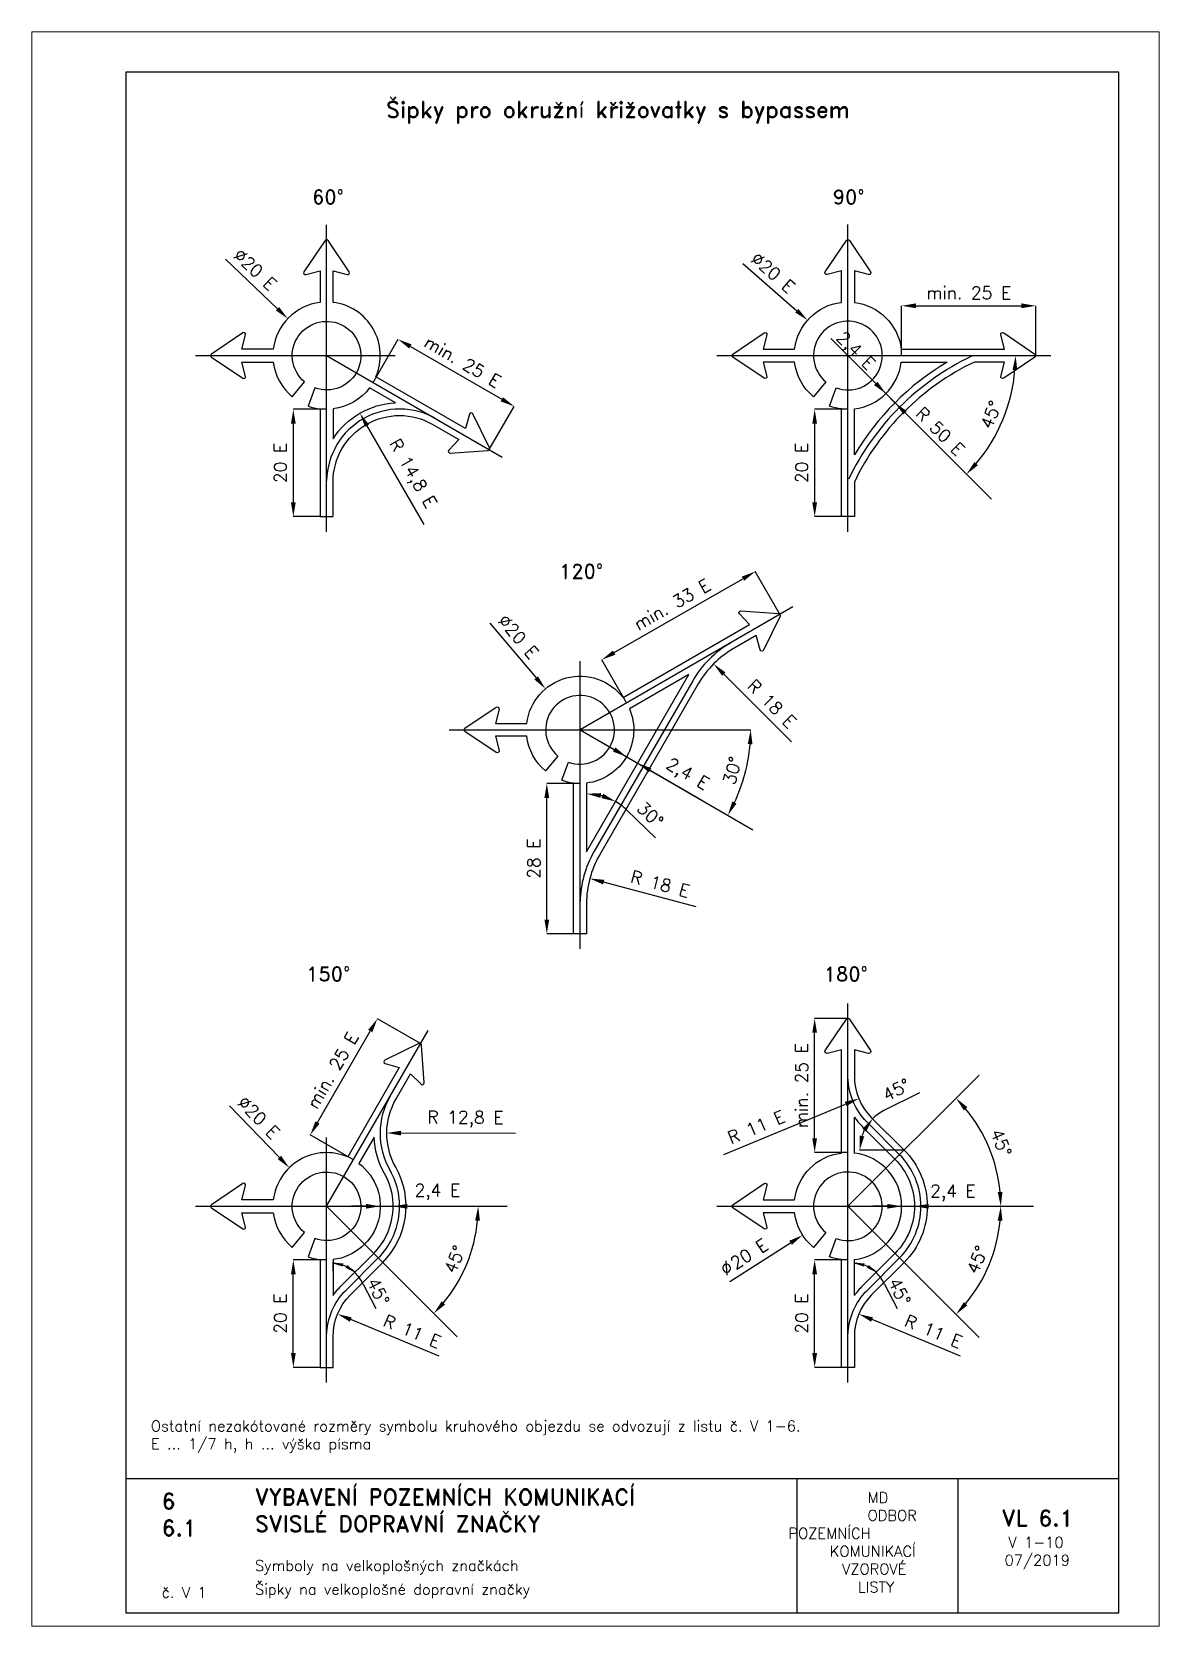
# Paper-space layout 'V1-10' of a CAD drawing. Header units: millimetres. Extents: x 0 to 210, y 0 to 297.
# The model-space entities are those that its viewports show. They can reach past a viewport. Long polylines and large blocks are cut down to what shows.
import ezdxf

# ---------------------------------------------------------------- set-up
doc = ezdxf.new("R2010")
doc.units = ezdxf.units.MM
doc.header["$LTSCALE"] = 5
doc.linetypes.add('ČERCHOVANÁ', pattern=[25.4, 12.7, -6.35, 0, -6.35])
for name, color, linetype in [('Kóty', 2, 'Continuous'), ('Rozpiska', 7, 'Continuous'), ('Značka', 7, 'Continuous')]:
    doc.layers.add(name, color=color, linetype=linetype)
doc.layers.add('Rámeček', color=6, linetype='Continuous', plot=False)
doc.styles.get("Standard").update_dxf_attribs({"font": 'romand.shx', "height": 70})
doc.dimstyles.get("Standard").update_dxf_attribs({"dimtxt": 70, "dimasz": 80, "dimexe": 0.18, "dimexo": 0.0625, "dimgap": 37.5, "dimtad": 1, "dimdec": 0, "dimzin": 0, "dimdsep": 46, "dimtxsty": 'Standard', "dimcen": 0.09, "dimadec": 0, "dimazin": 0, "dimtfac": 1, "dimtdec": 0, "dimtofl": 0, "dimtmove": 0, "dimatfit": 3, "dimfxl": 1, "dimtolj": 1, "dimtzin": 0, "dimarcsym": 0})

psp = doc.layouts.new('V1-10')

# ---------------------------------------------------------------- texts
at = {"layer": 'Rozpiska', "color": 7, "attachment_point": 1}
for s, width, heights, insert, char_height in [('\\pi4.10321;{\\C256;Šipky pro okružní křižovatky s bypassem}', 107.9207, [0], (61.9, 284.02), 3), ('Ostatní nezakótované rozměry symbolu kruhového objezdu se odvozují z listu č. V 1-6.\\PE ... 1/7 h, h ... výška písma{\\H2.02381x; }', 148.9466, [0], (22.17, 38.28), 2), ('6', 149.0422, [0], (24.17, 24.77), 3), ('{\\C6;VYBAVENÍ POZEMNÍCH KOMUNIKACÍ\\P}SVISLÉ DOPRAVNÍ ZNAČKY{\\H1.34524x; }', 149.0422, [0], (41.56, 25.56), 3), ('\\pi14.7414;{\\C6;MD\\P\\pi2.36044;}ODBOR POZEMNÍCH{\\H1.57143x; }\\P\\pi7.69378;KOMUNIKACÍ{\\H1.5x; }\\P\\pi9.97949;{\\C6;VZOROVÉ\\H1.47619x; \\H0.67742x;\\P\\pi12.93187;LISTY\\H1.26984x; }', 33.1018, [0], (140.95, 24.95), 2), ('\\pi1.03113;{\\H1.5x;\\C6;VL 6.1\\P\\pi2.26919;\\H0.66667x;V 1-10\\H1.66666x; \\H0.6x;\\P\\pi1.5549;07/2019\\H1.80159x; }', 16.0623, [0], (179.66, 21.61), 2), ('6.1', 149.0422, [0], (24.17, 19.78), 3), ('{\\C6;Symboly na velkoplošných značkách}', 149.0422, [0], (41.56, 12.29), 2), ('{\\C6;č. V 1}', 16.4246, [2.67], (24.17, 7.28), 2), ('{\\C256;Šipky na velkoplošné dopravní značky}', 149.0422, [0], (41.56, 7.86), 2)]:
    psp.add_mtext_dynamic_manual_height_columns(s, width=width, gutter_width=100, heights=heights, dxfattribs=dict(at, insert=insert, char_height=char_height))

msp = doc.modelspace()

# ---------------------------------------------------------------- texts
at = {"layer": 'Kóty'}
msp.add_text('2,4 E', height=70, dxfattribs=at).set_placement((40416.5, -4015.7))
for s, p in [('20 E', (39329.1, -4422.1)), ('∅', (39272.9, -4457.9))]:
    msp.add_text(s, height=70, rotation=32.48725, dxfattribs=at).set_placement(p)
at = {"layer": 'Kóty', "char_height": 70, "attachment_point": 5}
for s, insert, rotation in [('\\A1;∅20 E', (36644.6, 1168.8), 316.34584), ('\\A1;∅20 E', (39538.7, 1151.9), 318.7102), ('\\A1;2,4 E', (39995.2, 708.9), 315), ('\\A1;R 50 E', (40473, 264.5), 315), ('\\A1;∅20 E', (38114.9, -882.8), 310.21145), ('\\A1;2,4 E', (39057.7, -1656.7), 330.03581), ('\\A1;min. 25 E', (39698.8, -3391.6), 90), ('\\A1;45°', (40227.3, -3415.8), 26.47776), ('\\A1;∅20 E', (36664.1, -3570), 314.04999), ('\\A1;45°', (40813.6, -3711.9), 292.5), ('\\A1;45°', (40679.4, -4365.6), 67.5), ('\\A1;45°', (37332.6, -4543.7), 296.11654), ('\\A1;45°', (40246.1, -4543.7), 296.11654), ('\\A1;20 E', (39698.8, -4666.6), 90), ('\\A1;R 11 E', (37521.5, -4765.3), 337.5), ('\\A1;R 11 E', (40435.1, -4765.3), 337.5)]:
    msp.add_mtext(s, dxfattribs=dict(at, insert=insert, rotation=rotation))
at = {"layer": 'Kóty', "insert": (37662.7, -3987.4), "char_height": 70, "attachment_point": 5}
msp.add_mtext('\\A1;2,4 E', dxfattribs=at)
at = {"layer": 'Značka'}
msp.add_text('180°', height=80, dxfattribs=at).set_placement((39822.2, -2807.7))
at = {"layer": 'Značka', "color": 7, "char_height": 80, "attachment_point": 1}
for s, width, insert in [('\\pi47.40524;{\\C256;60°}', 258.62, (36915, 1614.5)), ('\\pi45.50048;{\\C256;90°}', 258.62, (39827.2, 1614.5)), ('\\pi13.11952;{\\C256;120°}', 258.62, (38329.5, -477)), ('\\pi33.66745;{\\C256;150°}', 299.716, (36896.2, -2727.7))]:
    msp.add_mtext_dynamic_manual_height_columns(s, width=width, gutter_width=100, heights=[0], dxfattribs=dict(at, insert=insert))

# ---------------------------------------------------------------- blocks, each defined once
blk = doc.blocks.new('*D29')
at = {"layer": 'Defpoints', "color": 0, "transparency": 16777216}
for p in [(37043.7, 387.8), (36857.7, -212.2), (37007.7, -212.2)]:
    blk.add_point(p, dxfattribs=at)
at = {"layer": 'Kóty', "color": 0, "lineweight": -2, "transparency": 16777216}
for p, q in [((37043.6, 387.8), (36857.5, 387.8)), ((36857.7, 307.8), (36857.7, -132.2)), ((37007.6, -212.2), (36857.5, -212.2))]:
    blk.add_line(p, q, dxfattribs=at)
at = {"layer": 'Kóty', "color": 0, "transparency": 16777216}
for points in [[(36844.4, 307.8), (36871, 307.8), (36857.7, 387.8)], [(36844.4, -132.2), (36871, -132.2), (36857.7, -212.2)]]:
    blk.add_solid(points, dxfattribs=at)
at = {"layer": 'Kóty', "color": 0, "transparency": 16777216, "insert": (36785.2, 87.8), "char_height": 70, "attachment_point": 5, "rotation": 90}
blk.add_mtext('\\A1;20 E', dxfattribs=at)
blk = doc.blocks.new('*D30')
at = {"layer": 'Defpoints', "color": 0, "transparency": 16777216}
for p in [(37303.5, 537.8), (38092.3, 404), (37953, 162.8)]:
    blk.add_point(p, dxfattribs=at)
at = {"layer": 'Kóty', "color": 0, "lineweight": -2, "transparency": 16777216}
for p, q in [((37303.5, 537.8), (37442.9, 779.2)), ((37512.1, 739), (38023, 444)), ((37953.1, 162.8), (38092.4, 404.2))]:
    blk.add_line(p, q, dxfattribs=at)
at = {"layer": 'Kóty', "color": 0, "transparency": 16777216}
for points in [[(37518.7, 750.6), (37505.4, 727.5), (37442.8, 779)], [(38029.7, 455.6), (38016.4, 432.5), (38092.3, 404)]]:
    blk.add_solid(points, dxfattribs=at)
at = {"layer": 'Kóty', "color": 0, "transparency": 16777216, "insert": (37803.8, 654.3), "char_height": 70, "attachment_point": 5, "rotation": 330}
blk.add_mtext('\\A1;min. 25 E', dxfattribs=at)
blk = doc.blocks.new('*D31')
at = {"layer": 'Defpoints', "color": 0, "transparency": 16777216}
for p in [(39957.4, 387.8), (39771.4, -212.2), (39921.4, -212.2)]:
    blk.add_point(p, dxfattribs=at)
at = {"layer": 'Kóty', "color": 0, "lineweight": -2, "transparency": 16777216}
for p, q in [((39957.3, 387.8), (39771.2, 387.8)), ((39771.4, 307.8), (39771.4, -132.2)), ((39921.3, -212.2), (39771.2, -212.2))]:
    blk.add_line(p, q, dxfattribs=at)
at = {"layer": 'Kóty', "color": 0, "transparency": 16777216}
for points in [[(39758, 307.8), (39784.7, 307.8), (39771.4, 387.8)], [(39758, -132.2), (39784.7, -132.2), (39771.4, -212.2)]]:
    blk.add_solid(points, dxfattribs=at)
at = {"layer": 'Kóty', "color": 0, "transparency": 16777216, "insert": (39698.9, 87.8), "char_height": 70, "attachment_point": 5, "rotation": 90}
blk.add_mtext('\\A1;20 E', dxfattribs=at)
blk = doc.blocks.new('*D32')
at = {"layer": 'Defpoints', "color": 0, "transparency": 16777216}
for p in [(41007.4, 966.4), (40257.4, 687.8), (41007.4, 687.8)]:
    blk.add_point(p, dxfattribs=at)
at = {"layer": 'Kóty', "color": 0, "lineweight": -2, "transparency": 16777216}
for p, q in [((40257.4, 687.8), (40257.4, 966.5)), ((40337.4, 966.4), (40927.4, 966.4)), ((41007.4, 687.8), (41007.4, 966.5))]:
    blk.add_line(p, q, dxfattribs=at)
at = {"layer": 'Kóty', "color": 0, "transparency": 16777216}
for points in [[(40337.4, 979.7), (40337.4, 953), (40257.4, 966.4)], [(40927.4, 979.7), (40927.4, 953), (41007.4, 966.4)]]:
    blk.add_solid(points, dxfattribs=at)
at = {"layer": 'Kóty', "color": 0, "transparency": 16777216, "insert": (40632.4, 1038.9), "char_height": 70, "attachment_point": 5}
blk.add_mtext('\\A1;min. 25 E', dxfattribs=at)
blk = doc.blocks.new('*D33')
at = {"layer": 'Defpoints', "color": 0, "transparency": 16777216}
for p in [(38274.3, -1703.7), (38460.3, -1703.7), (38424.3, -2543.7)]:
    blk.add_point(p, dxfattribs=at)
at = {"layer": 'Kóty', "color": 0, "lineweight": -2, "transparency": 16777216}
for p, q in [((38460.3, -1703.7), (38274.2, -1703.7)), ((38274.3, -2463.7), (38274.3, -1783.7)), ((38424.3, -2543.7), (38274.2, -2543.7))]:
    blk.add_line(p, q, dxfattribs=at)
at = {"layer": 'Kóty', "color": 0, "transparency": 16777216}
for points in [[(38261, -1783.7), (38287.7, -1783.7), (38274.3, -1703.7)], [(38261, -2463.7), (38287.7, -2463.7), (38274.3, -2543.7)]]:
    blk.add_solid(points, dxfattribs=at)
at = {"layer": 'Kóty', "color": 0, "transparency": 16777216, "insert": (38201.8, -2123.7), "char_height": 70, "attachment_point": 5, "rotation": 90}
blk.add_mtext('\\A1;28 E', dxfattribs=at)
blk = doc.blocks.new('*D42')
at = {"layer": 'Defpoints', "color": 0, "transparency": 16777216}
for p in [(39439.9, -519), (39578.3, -760.1), (38719.7, -1253)]:
    blk.add_point(p, dxfattribs=at)
at = {"layer": 'Kóty', "color": 0, "lineweight": -2, "transparency": 16777216}
for p, q in [((39578.3, -760), (39439.8, -518.9)), ((38650.7, -972.1), (39370.5, -558.9)), ((38719.7, -1253), (38581.3, -1011.8))]:
    blk.add_line(p, q, dxfattribs=at)
at = {"layer": 'Kóty', "color": 0, "transparency": 16777216}
for points in [[(39363.9, -547.3), (39377.2, -570.4), (39439.9, -519)], [(38644.1, -960.6), (38657.4, -983.7), (38581.4, -1012)]]:
    blk.add_solid(points, dxfattribs=at)
at = {"layer": 'Kóty', "color": 0, "transparency": 16777216, "insert": (38974.5, -702.6), "char_height": 70, "attachment_point": 5, "rotation": 29.86214}
blk.add_mtext('\\A1;min. 33 E', dxfattribs=at)
blk = doc.blocks.new('*D43')
at = {"layer": 'Defpoints', "color": 0, "transparency": 16777216}
for p in [(39068.7, -1094), (38496.3, -1701.5), (38552.7, -1765.6), (38496.3, -2085.3), (38496.3, -2085.3)]:
    blk.add_point(p, dxfattribs=at)
at = {"layer": 'Kóty', "color": 0, "lineweight": -2, "transparency": 16777216}
blk.add_line((38722.5, -1852.4), (38881.5, -2006.8), dxfattribs=at)
for start, end in [(74.15487, 75.84513), (45.84513, 60)]:
    blk.add_arc((38496.3, -2085.3), 324.6, start, end, dxfattribs=at)
at = {"layer": 'Kóty', "color": 0, "transparency": 16777216}
for points in [[(38574.1, -1783.8), (38577.4, -1757.3), (38496.3, -1760.7)], [(38590.2, -1760.7), (38579.8, -1785.3), (38658.7, -1804.2)]]:
    blk.add_solid(points, dxfattribs=at)
at = {"layer": 'Kóty', "color": 0, "transparency": 16777216, "insert": (38852.5, -1877.6), "char_height": 70, "attachment_point": 5, "rotation": 315.84513}
blk.add_mtext('\\A1;30°', dxfattribs=at)
blk = doc.blocks.new('*D47')
at = {"layer": 'Defpoints', "color": 0, "transparency": 16777216}
for p in [(36857.7, -4366.6), (37043.8, -4366.6), (37007.7, -4966.6)]:
    blk.add_point(p, dxfattribs=at)
at = {"layer": 'Kóty', "color": 0, "lineweight": -2, "transparency": 16777216}
for p, q in [((37043.7, -4366.6), (36857.5, -4366.6)), ((36857.7, -4886.6), (36857.7, -4446.6)), ((37007.6, -4966.6), (36857.5, -4966.6))]:
    blk.add_line(p, q, dxfattribs=at)
at = {"layer": 'Kóty', "color": 0, "transparency": 16777216}
for points in [[(36844.4, -4446.6), (36871, -4446.6), (36857.7, -4366.6)], [(36844.4, -4886.6), (36871, -4886.6), (36857.7, -4966.6)]]:
    blk.add_solid(points, dxfattribs=at)
at = {"layer": 'Kóty', "color": 0, "transparency": 16777216, "insert": (36785.2, -4666.6), "char_height": 70, "attachment_point": 5, "rotation": 90}
blk.add_mtext('\\A1;20 E', dxfattribs=at)
blk = doc.blocks.new('*D48')
at = {"layer": 'Defpoints', "color": 0, "transparency": 16777216}
for p in [(37327.5, -3018), (37568.7, -3157.3), (37193.7, -3806.8)]:
    blk.add_point(p, dxfattribs=at)
at = {"layer": 'Kóty', "color": 0, "lineweight": -2, "transparency": 16777216}
for p, q in [((37568.6, -3157.2), (37327.4, -3017.9)), ((36992.5, -3598.3), (37287.5, -3087.3)), ((37193.6, -3806.7), (36952.4, -3667.5))]:
    blk.add_line(p, q, dxfattribs=at)
at = {"layer": 'Kóty', "color": 0, "transparency": 16777216}
for points in [[(37276, -3080.6), (37299.1, -3094), (37327.5, -3018)], [(36981, -3591.6), (37004.1, -3604.9), (36952.5, -3667.5)]]:
    blk.add_solid(points, dxfattribs=at)
at = {"layer": 'Kóty', "color": 0, "transparency": 16777216, "insert": (37077.3, -3306.5), "char_height": 70, "attachment_point": 5, "rotation": 60}
blk.add_mtext('\\A1;min. 25 E', dxfattribs=at)
blk = doc.blocks.new('*D49')
at = {"layer": 'Defpoints', "color": 0, "transparency": 16777216}
for p in [(36311.8, -4066.6), (37043.7, -4066.6), (38053.7, -4066.6), (37777.5, -4490.2), (37772.6, -4795.4)]:
    blk.add_point(p, dxfattribs=at)
at = {"layer": 'Kóty', "color": 0, "lineweight": -2, "transparency": 16777216}
blk.add_arc((37043.7, -4066.6), 847.3, 320.41178, 354.58822, dxfattribs=at)
at = {"layer": 'Kóty', "color": 0, "transparency": 16777216}
for points in [[(37873.9, -4145.9), (37900.5, -4147.1), (37891, -4066.6)], [(37706.5, -4615.5), (37686.8, -4597.6), (37642.8, -4665.7)]]:
    blk.add_solid(points, dxfattribs=at)
at = {"layer": 'Kóty', "color": 0, "transparency": 16777216, "insert": (37759.5, -4363.1), "char_height": 70, "attachment_point": 5, "rotation": 67.5}
blk.add_mtext('\\A1;45°', dxfattribs=at)
blk = doc.blocks.new('*D54')
at = {"layer": 'Defpoints', "color": 0, "transparency": 16777216}
for p in [(37728.4, -1403.7), (38460.3, -1403.7), (38844.3, -1403.7), (39356.3, -1729.8), (39426.7, -1961.6)]:
    blk.add_point(p, dxfattribs=at)
at = {"layer": 'Kóty', "color": 0, "lineweight": -2, "transparency": 16777216}
blk.add_line((38844.4, -1403.7), (39414, -1403.7), dxfattribs=at)
blk.add_arc((38460.3, -1403.7), 953.6, 334.80814, 355.19186, dxfattribs=at)
at = {"layer": 'Kóty', "color": 0, "transparency": 16777216}
for points in [[(39397.2, -1483.1), (39423.8, -1484.2), (39413.8, -1403.7)], [(39335, -1815.8), (39311.3, -1803.4), (39286.1, -1880.5)]]:
    blk.add_solid(points, dxfattribs=at)
at = {"layer": 'Kóty', "color": 0, "transparency": 16777216, "insert": (39311.3, -1631.7), "char_height": 70, "attachment_point": 5, "rotation": 75}
blk.add_mtext('\\A1;30°', dxfattribs=at)
blk = doc.blocks.new('*D55')
at = {"layer": 'Defpoints', "color": 0, "transparency": 16777216}
for p in [(39225.4, 687.8), (39957.4, 687.8), (41091.4, 687.8), (40768.8, 219.3), (40759.2, -114.1)]:
    blk.add_point(p, dxfattribs=at)
at = {"layer": 'Kóty', "color": 0, "lineweight": -2, "transparency": 16777216}
blk.add_arc((39957.4, 687.8), 937, 319.89346, 355.10654, dxfattribs=at)
at = {"layer": 'Kóty', "color": 0, "transparency": 16777216}
for points in [[(40877.6, 608.4), (40904.2, 607.3), (40894.3, 687.8)], [(40683.8, 75.2), (40664.2, 93.2), (40619.9, 25.2)]]:
    blk.add_solid(points, dxfattribs=at)
at = {"layer": 'Kóty', "color": 0, "transparency": 16777216, "insert": (40756, 357), "char_height": 70, "attachment_point": 5, "rotation": 67.5}
blk.add_mtext('\\A1;45°', dxfattribs=at)
blk = doc.blocks.new('*D56')
at = {"layer": 'Defpoints', "color": 0, "transparency": 16777216}
for p in [(40323.3, -3338), (40018.4, -3464.3)]:
    blk.add_point(p, dxfattribs=at)
at = {"layer": 'Kóty', "color": 0, "lineweight": -2, "transparency": 16777216}
for p, q in [((40323.2, -3338), (40323.4, -3338)), ((40323.3, -3338.1), (40323.3, -3337.9)), ((39262.9, -3777.2), (39944.5, -3494.9))]:
    blk.add_line(p, q, dxfattribs=at)
at = {"layer": 'Kóty', "color": 0, "transparency": 16777216}
blk.add_solid([(39939.4, -3482.6), (39949.6, -3507.2), (40018.4, -3464.3)], dxfattribs=at)
at = {"layer": 'Kóty', "color": 0, "transparency": 16777216, "insert": (39445.4, -3623.1), "char_height": 70, "attachment_point": 5, "rotation": 22.5}
blk.add_mtext('\\A1;R 11 E', dxfattribs=at)
blk = doc.blocks.new('*D66')
at = {"layer": 'Defpoints', "color": 0, "transparency": 16777216}
for p in [(37229.7, 365.6), (37451.7, -18.9)]:
    blk.add_point(p, dxfattribs=at)
at = {"layer": 'Kóty', "color": 0, "lineweight": -2, "transparency": 16777216}
blk.add_line((37588.9, -256.5), (37269.7, 296.3), dxfattribs=at)
at = {"layer": 'Kóty', "color": 0, "transparency": 16777216}
blk.add_solid([(37281.2, 303), (37258.1, 289.7), (37229.7, 365.6)], dxfattribs=at)
at = {"layer": 'Kóty', "color": 0, "transparency": 16777216, "insert": (37517.8, 24.9), "char_height": 70, "attachment_point": 5, "rotation": 300}
blk.add_mtext('\\A1;R 14,8 E', dxfattribs=at)
blk = doc.blocks.new('*D67')
at = {"layer": 'Defpoints', "color": 0, "transparency": 16777216}
for p in [(38514.7, -2234.3), (39036.3, -2374)]:
    blk.add_point(p, dxfattribs=at)
at = {"layer": 'Kóty', "color": 0, "lineweight": -2, "transparency": 16777216}
blk.add_line((39108.8, -2393.4), (38592, -2255), dxfattribs=at)
at = {"layer": 'Kóty', "color": 0, "transparency": 16777216}
blk.add_solid([(38595.5, -2242.1), (38588.6, -2267.8), (38514.7, -2234.3)], dxfattribs=at)
at = {"layer": 'Kóty', "color": 0, "transparency": 16777216, "insert": (38907.8, -2264.5), "char_height": 70, "attachment_point": 5, "rotation": 345}
blk.add_mtext('\\A1;R 18 E', dxfattribs=at)
blk = doc.blocks.new('*D68')
at = {"layer": 'Defpoints', "color": 0, "transparency": 16777216}
for p in [(39206.8, -1035.5), (39588.7, -1417.3)]:
    blk.add_point(p, dxfattribs=at)
at = {"layer": 'Kóty', "color": 0, "lineweight": -2, "transparency": 16777216}
blk.add_line((39641.7, -1470.4), (39263.4, -1092.1), dxfattribs=at)
at = {"layer": 'Kóty', "color": 0, "transparency": 16777216}
blk.add_solid([(39272.8, -1082.6), (39254, -1101.5), (39206.8, -1035.5)], dxfattribs=at)
at = {"layer": 'Kóty', "color": 0, "transparency": 16777216, "insert": (39532.1, -1258.2), "char_height": 70, "attachment_point": 5, "rotation": 315}
blk.add_mtext('\\A1;R 18 E', dxfattribs=at)
blk = doc.blocks.new('*D69')
at = {"layer": 'Defpoints', "color": 0, "transparency": 16777216}
for p in [(37380.2, -3657), (37764.2, -3658.6)]:
    blk.add_point(p, dxfattribs=at)
at = {"layer": 'Kóty', "color": 0, "lineweight": -2, "transparency": 16777216}
blk.add_line((38098.5, -3660), (37460.2, -3657.3), dxfattribs=at)
at = {"layer": 'Kóty', "color": 0, "transparency": 16777216}
blk.add_solid([(37460.3, -3644), (37460.2, -3670.7), (37380.2, -3657)], dxfattribs=at)
at = {"layer": 'Kóty', "color": 0, "transparency": 16777216, "insert": (37819.7, -3579.7), "char_height": 70, "attachment_point": 5, "rotation": 359.75971}
blk.add_mtext('\\A1;R 12,8 E', dxfattribs=at)

# ---------------------------------------------------------------- dimensions: what is measured, and where the dimension line sits
at = {"layer": 'Kóty'}
dim = msp.add_linear_dim(base=(41007.4, 966.4), p1=(40257.4, 687.8), p2=(41007.4, 687.8), text='min. 25 E', dimstyle='Standard', dxfattribs=at)
dim.commit()
dim.dimension.update_dxf_attribs({"geometry": '*D32', "text_midpoint": (40632.4, 1038.9)})
for p1, p2, distance, text, picture, middle in [((37303.5, 537.8), (37953, 162.8), 278.6, 'min. 25 E', '*D30', (37803.8, 654.3)), ((38719.7, -1253), (39578.3, -760.1), 277.9, 'min. 33 E', '*D42', (38974.5, -702.6)), ((37193.7, -3806.8), (37568.7, -3157.3), 278.5, 'min. 25 E', '*D48', (37077.3, -3306.5))]:
    dim = msp.add_aligned_dim(p1=p1, p2=p2, distance=distance, text=text, dimstyle='Standard', dxfattribs=at)
    dim.commit()
    dim.dimension.update_dxf_attribs({"geometry": picture, "text_midpoint": middle})
for base, line1, line2, picture, middle in [((40768.8, 219.3), ((39957.4, 687.8), (40759.2, -114.1)), ((39225.4, 687.8), (41091.4, 687.8)), '*D55', (40756, 357)), ((38552.7, -1765.6), ((38496.3, -2085.3), (39068.7, -1094)), ((38496.3, -2085.3), (38496.3, -1701.5)), '*D43', (38852.5, -1877.6)), ((39356.3, -1729.8), ((38460.3, -1403.7), (39426.7, -1961.6)), ((37728.4, -1403.7), (38844.3, -1403.7)), '*D54', (39311.3, -1631.7)), ((37777.5, -4490.2), ((36311.8, -4066.6), (38053.7, -4066.6)), ((37043.7, -4066.6), (37772.6, -4795.4)), '*D49', (37759.5, -4363.1))]:
    dim = msp.add_angular_dim_2l(base=base, line1=line1, line2=line2, dimstyle='Standard', dxfattribs=at)
    dim.commit()
    dim.dimension.update_dxf_attribs({"geometry": picture, "text_midpoint": middle})
for base, p1, p2, text, picture, middle in [((36857.7, -212.2), (37043.7, 387.8), (37007.7, -212.2), '20 E', '*D29', (36785.2, 87.8)), ((39771.4, -212.2), (39957.4, 387.8), (39921.4, -212.2), '20 E', '*D31', (39698.9, 87.8)), ((38274.3, -1703.7), (38424.3, -2543.7), (38460.3, -1703.7), '28 E', '*D33', (38201.8, -2123.7)), ((36857.7, -4366.6), (37007.7, -4966.6), (37043.8, -4366.6), '20 E', '*D47', (36785.2, -4666.6))]:
    dim = msp.add_linear_dim(base=base, p1=p1, p2=p2, angle=90, text=text, dimstyle='Standard', dxfattribs=at)
    dim.commit()
    dim.dimension.update_dxf_attribs({"geometry": picture, "text_midpoint": middle})
for center, mpoint, text, picture, middle in [((37451.7, -18.9), (37229.7, 365.6), 'R 14,8 E', '*D66', (37449.3, -14.7)), ((39588.7, -1417.3), (39206.8, -1035.5), 'R 18 E', '*D68', (39480.8, -1309.5)), ((39036.3, -2374), (38514.7, -2234.3), 'R 18 E', '*D67', (38889, -2334.6)), ((40323.3, -3338), (40018.4, -3464.3), 'R 11 E', '*D56', (39473.1, -3690.1)), ((37764.2, -3658.6), (37380.2, -3657), 'R 12,8 E', '*D69', (37819.4, -3658.8))]:
    dim = msp.add_radius_dim(center=center, mpoint=mpoint, text=text, dimstyle='Standard', dxfattribs=at)
    dim.commit()
    dim.dimension.update_dxf_attribs({"geometry": picture, "text_midpoint": middle, "dimtype": 164})

# ---------------------------------------------------------------- linework, layer by layer
at = {"color": 3}
msp.add_lwpolyline([(39993.3, -4565.6), (39993.3, -4364.4, 0.886405), (39993.3, -3768.7), (39993.3, -3567.6, 0.044424), (40039, -3622.2), (40220.3, -3803.5, -0.414214), (40220.3, -4329.6), (40039, -4510.9, 0.044424), (39993.3, -4565.6)], format="xyb", dxfattribs=at)
at = {"layer": 'Kóty'}
for p, q in [((36478.1, 1227.4), (36768.8, 950.1)), ((39370, 1203.6), (39671.8, 938.5)), ((40112.9, 532.2), (39861.5, 783.6)), ((39957.3, 687.8), (39957.4, 687.8)), ((39957.4, 687.7), (39957.4, 687.9)), ((40169.5, 475.7), (40169.6, 475.8)), ((40220.4, 424.8), (40220.5, 424.9)), ((40277, 368.2), (40490.2, 154.9)), ((40605.8, 39.4), (40277, 368.2)), ((37955.7, -806.8), (38215, -1113.5)), ((38460.3, -1403.8), (38460.3, -1403.6)), ((38460.3, -1403.7), (38460.5, -1403.7)), ((38460.3, -1403.7), (38460.5, -1403.7)), ((38460.3, -1403.7), (38460.4, -1403.7)), ((38460.4, -1403.8), (38460.4, -1403.6)), ((38460.4, -1403.8), (38460.4, -1403.6)), ((38650.8, -1513.8), (38581.5, -1473.8)), ((38720.1, -1553.8), (38720, -1553.9)), ((38782.5, -1589.7), (38782.4, -1589.8)), ((38851.8, -1629.6), (39141.3, -1796.5)), ((39957.2, -3016.6), (39771.1, -3016.6)), ((39771.3, -3686.6), (39771.3, -3096.6)), ((40160.4, -3530.1), (40358.8, -3431.3)), ((36500.2, -3504.8), (36779.5, -3793.5)), ((39957.3, -3766.6), (39771.1, -3766.6)), ((40044.6, -3752.6), (40022.5, -3752.6)), ((37043.6, -4066.6), (37043.8, -4066.6)), ((37043.7, -4066.7), (37043.7, -4066.5)), ((37043.7, -4066.6), (37043.9, -4066.6)), ((37043.8, -4066.7), (37043.8, -4066.5)), ((37043.8, -4066.7), (37043.8, -4066.5)), ((37263.7, -4066.6), (37183.7, -4066.6)), ((37343.7, -4066.5), (37343.7, -4066.4)), ((37415.7, -4066.5), (37415.7, -4066.4)), ((37495.7, -4066.6), (37802.7, -4066.6)), ((39957.2, -4066.6), (39957.4, -4066.6)), ((39957.3, -4066.7), (39957.3, -4066.5)), ((39957.3, -4066.6), (39957.4, -4066.6)), ((39957.3, -4066.6), (39957.4, -4066.6)), ((39957.4, -4066.7), (39957.4, -4066.5)), ((39957.4, -4066.7), (39957.4, -4066.5)), ((40177.3, -4066.6), (40097.3, -4066.6)), ((40257.3, -4066.5), (40257.3, -4066.4)), ((40257.3, -4066.6), (40329.3, -4066.6)), ((40329.3, -4066.6), (40329.3, -4066.8)), ((40409.3, -4066.6), (40721.5, -4066.6)), ((39297.9, -4486.4), (39636.7, -4270.7)), ((37079.7, -4427.9), (37079.7, -4376.2)), ((39957.3, -4366.6), (39771.1, -4366.6)), ((39771.3, -4886.6), (39771.3, -4446.6)), ((39993.3, -4427.9), (39993.3, -4376.2)), ((37247.7, -4501), (37318.4, -4637.6)), ((40161.3, -4501), (40232, -4637.6)), ((37673, -4904.2), (37178.7, -4699.5)), ((40586.6, -4904.2), (40092.3, -4699.5)), ((39921.2, -4966.6), (39771.1, -4966.6))]:
    msp.add_line(p, q, dxfattribs=at)
at = {"layer": 'Kóty', "color": 3}
msp.add_lwpolyline([(39993.4, 133.4), (39993.4, 390, 0.345381), (40255.2, 651.8), (40511.8, 651.8, 0.12407)], format="xyb", close=True, dxfattribs=at)
at = {"layer": 'Kóty'}
for points in [[(40169.5, 475.7), (40220.4, 424.7)], [(38720.1, -1553.8), (38782.5, -1589.7)], [(37343.7, -4066.6), (37415.7, -4066.6)]]:
    msp.add_lwpolyline(points, dxfattribs=at)
for centre, radius, start, end in [((40271.2, -3752.6), 248.5, 116.47776, 135), ((39957.3, -4066.6), 854.4, 5.36698, 39.63302), ((40271.2, -3752.6), 248.5, 153.52224, 161.47776), ((39957.4, -4066.6), 854, 320.36926, 354.63074), ((37077.8, -4561.5), 176.1, 45.6825, 89.37695), ((37028.8, -4608.4), 243.8, 26.11654, 45), ((39991.4, -4561.5), 176.1, 45.6825, 89.37695), ((39942.4, -4608.4), 243.8, 26.11654, 45)]:
    msp.add_arc(centre, radius, start, end, dxfattribs=at)
for points in [[(36778, 959.7), (36759.6, 940.5), (36826.6, 894.9)], [(39680.6, 948.6), (39663, 928.5), (39731.9, 885.7)], [(40122.4, 541.6), (40103.5, 522.8), (40169.5, 475.7)], [(40286.4, 377.6), (40267.5, 358.7), (40220.4, 424.7)], [(40286.4, 377.6), (40267.5, 358.7), (40220.4, 424.7)], [(38225.2, -1104.9), (38204.8, -1122.1), (38266.7, -1174.6)], [(38657.5, -1502.2), (38644.2, -1525.3), (38720.1, -1553.7)], [(38858.5, -1618.1), (38845.2, -1641.2), (38782.5, -1589.7)], [(39757.9, -3096.6), (39784.6, -3096.6), (39771.3, -3016.6)], [(40605.4, -3530.6), (40625.1, -3512.6), (40561.4, -3462.5)], [(40037.9, -3634), (40059.6, -3649.6), (40095.5, -3576.9)], [(39757.9, -3686.6), (39784.6, -3686.6), (39771.3, -3766.6)], [(40048.7, -3675.8), (40022.4, -3671.5), (40022.7, -3752.6)], [(36789.1, -3784.2), (36769.9, -3802.7), (36835.1, -3851)], [(40821.2, -3986), (40794.6, -3987.3), (40811.6, -4066.6)], [(37263.7, -4053.2), (37263.7, -4079.9), (37343.7, -4066.6)], [(37495.7, -4053.2), (37495.7, -4079.9), (37415.7, -4066.6)], [(40177.3, -4053.2), (40177.3, -4079.9), (40257.3, -4066.6)], [(40409.3, -4053.2), (40409.3, -4079.9), (40329.3, -4066.6)], [(40794.3, -4145.9), (40821, -4147.1), (40811.4, -4066.6)], [(39629.6, -4259.4), (39643.9, -4281.9), (39704.2, -4227.7)], [(37133.6, -4403.9), (37136.7, -4385.4), (37079.7, -4385.5)], [(37160.6, -4395.3), (37149.7, -4410.6), (37200.9, -4435.7)], [(39757.9, -4446.6), (39784.6, -4446.6), (39771.3, -4366.6)], [(40047.2, -4403.9), (40050.3, -4385.4), (39993.3, -4385.5)], [(40074.2, -4395.3), (40063.3, -4410.6), (40114.5, -4435.7)], [(40625, -4620.3), (40605.3, -4602.3), (40561.3, -4670.4)], [(37183.8, -4687.2), (37173.6, -4711.8), (37104.8, -4668.9)], [(40097.4, -4687.2), (40087.2, -4711.8), (40018.4, -4668.9)], [(39757.9, -4886.6), (39784.6, -4886.6), (39771.3, -4966.6)]]:
    msp.add_solid(points, dxfattribs=at)
at = {"layer": 'Značka', "color": 6, "linetype": 'ČERCHOVANÁ', "ltscale": 0.75}
for p, q in [((37043.8, -296.3), (37043.8, 1419.7)), ((39957.4, -296.2), (39957.4, 1419.8)), ((36311.8, 687.7), (37427.7, 687.7)), ((37043.6, 687.8), (37043.8, 687.8)), ((37043.7, 687.7), (37043.7, 687.9)), ((37043.7, 687.8), (38025.8, 120.8)), ((37043.7, 687.7), (37043.9, 687.7)), ((37043.7, 687.7), (37043.9, 687.7)), ((37043.8, 687.6), (37043.8, 687.8)), ((37043.8, 687.6), (37043.8, 687.8)), ((39225.4, 687.8), (41091.4, 687.8)), ((39650.3, -716.7), (38460.3, -1403.7)), ((38460.4, -2627.7), (38460.4, -1019.7)), ((37728.4, -1403.7), (38844.3, -1403.7)), ((38460.3, -1403.7), (39426.7, -1961.6)), ((39957.4, -5050.6), (39957.4, -2932.6)), ((39957.3, -4066.6), (40690.8, -3333.1)), ((37043.8, -5050.6), (37043.8, -3682.6)), ((40271.2, -3752.6), (40044.7, -3752.6)), ((36311.8, -4066.6), (38053.7, -4066.6)), ((39225.4, -4066.6), (40994.6, -4066.6)), ((39957.4, -4066.6), (40690.8, -4800))]:
    msp.add_line(p, q, dxfattribs=at)
at = {"layer": 'Značka', "color": 3}
for points in [[(36941.1, 405.9, 0.057256), (37007.7, 390), (37007.7, -212.2), (37079.7, -212.2), (37079.7, -18.9, -0.57735), (37637.7, 303.3), (37783.6, 219), (37726.2, 160.1, 0.689385), (37734.3, 142.7), (37944.8, 157.7, 0.530846), (37953.4, 172.4), (37861.1, 362.3, 0.689385), (37841.9, 360.6), (37819.6, 281.4), (37319.6, 570, 0.499758), (37079.7, 985.6), (37079.7, 1160.9), (37159.5, 1140.7, 0.689385), (37170.5, 1156.4), (37052.2, 1331.3, 0.530846), (37035.2, 1331.3), (36916.9, 1156.4, 0.689385), (36927.9, 1140.7), (37007.7, 1160.9), (37007.7, 985.6, 0.345381), (36745.9, 723.8), (36570.6, 723.8), (36590.8, 803.5, 0.689385), (36575.1, 814.6), (36400.2, 696.3, 0.530846), (36400.2, 679.3), (36575.1, 561, 0.689385), (36590.8, 572), (36570.6, 651.8), (36745.9, 651.8, 0.190344), (36850.9, 458), (36920.3, 540.7, -11.430052), (36978, 507.4), (36941.1, 405.9)], [(39854.8, 405.9), (39891.7, 507.4, 11.430052), (39833.9, 540.7), (39764.5, 458, -0.190344), (39659.5, 651.8), (39484.2, 651.8), (39504.5, 572, -0.689385), (39488.7, 561), (39313.9, 679.3, -0.530846), (39313.9, 696.3), (39488.7, 814.6, -0.689385), (39504.5, 803.5), (39484.2, 723.8), (39659.5, 723.8, -0.345381), (39921.4, 985.6), (39921.4, 1160.9), (39841.6, 1140.7, -0.689385), (39830.6, 1156.4), (39948.8, 1331.3, -0.530846), (39965.9, 1331.3), (40084.2, 1156.4, -0.689385), (40073.1, 1140.7), (39993.4, 1160.9), (39993.4, 985.6, -0.345381), (40255.2, 723.8), (40832.5, 723.8), (40812.2, 803.5, -0.689385), (40828, 814.6), (41002.8, 696.3, -0.530846), (41002.8, 679.3), (40828, 561, -0.689385), (40812.2, 572), (40832.5, 651.8), (40663.8, 651.8, 0.170839), (39993.4, -18.7), (39993.4, -212.2), (39921.4, -212.2), (39921.4, 390, -0.057256), (39854.8, 405.9)], [(37431.7, -3466.6), (37512.4, -3326.7), (37571.4, -3384.1, 0.689385), (37588.8, -3376), (37573.8, -3165.4, 0.530846), (37559.1, -3156.9), (37369.2, -3249.2, 0.689385), (37370.9, -3268.3), (37450.1, -3290.7), (37161.4, -3790.6, 0.499758), (36745.9, -4030.6), (36570.6, -4030.6), (36590.8, -3950.8, 0.689385), (36575.1, -3939.8), (36400.2, -4058.1, 0.530846), (36400.2, -4075.1), (36575.1, -4193.4, 0.689385), (36590.8, -4182.3), (36570.6, -4102.6), (36745.9, -4102.6, 0.190344), (36850.9, -4296.4), (36920.3, -4213.7, -11.430052), (36978, -4247), (36941.1, -4348.5, 0.057256), (37007.7, -4364.4), (37007.7, -4966.6), (37079.7, -4966.6), (37079.7, -4795.2, -0.198912), (37176.4, -4561.8), (37357.7, -4380.5, 0.337117), (37430.1, -3847.8, -0.265703), (37431.7, -3466.6)]]:
    msp.add_lwpolyline(points, format="xyb", dxfattribs=at)
at = {"layer": 'Značka', "color": 6, "linetype": 'ČERCHOVANÁ', "ltscale": 0.75}
for points in [[(39957.4, 687.8), (40759.2, -114.1)], [(37043.7, -4066.6), (37772.6, -4795.4)]]:
    msp.add_lwpolyline(points, dxfattribs=at)
at = {"layer": 'Značka', "color": 3}
for points in [[(37427.8, 424.5), (37283.6, 507.7, -0.204433), (37079.7, 390), (37079.7, 223.5, -0.239271)], [(38336.9, -1550.8), (38267.5, -1633.5, -0.190344), (38162.5, -1439.7), (37987.2, -1439.7), (38007.5, -1519.4, -0.689385), (37991.7, -1530.5), (37816.9, -1412.2, -0.530846), (37816.9, -1395.2), (37991.7, -1276.9, -0.689385), (38007.5, -1287.9), (37987.2, -1367.7), (38162.5, -1367.7, -0.675879), (38700.3, -1223.6), (39408.1, -814.9), (39350.7, -756, -0.689385), (39358.8, -738.6), (39569.3, -753.6, -0.530846), (39577.9, -768.3), (39485.6, -958.2, -0.689385), (39466.4, -956.5), (39444.1, -877.3), (39325.6, -945.7), (39318.7, -949.7, 0.131652), (39121, -1147.3), (38568.7, -2104, 0.131652), (38496.3, -2374), (38496.3, -2543.7), (38424.3, -2543.7), (38424.3, -1701.5, -0.057256), (38357.7, -1685.6), (38394.7, -1584.1, 11.430052), (38336.9, -1550.8)], [(38496.3, -1701.5), (38496.3, -2085.3), (39068.7, -1094), (38736.3, -1285.9, -0.499758)], [(39921.3, -4966.6), (39921.3, -4364.4, -0.057256), (39854.7, -4348.5), (39891.6, -4247, 11.430052), (39833.9, -4213.7), (39764.4, -4296.4, -0.190344), (39659.4, -4102.6), (39484.1, -4102.6), (39504.4, -4182.3, -0.689385), (39488.6, -4193.4), (39313.8, -4075.1, -0.530846), (39313.8, -4058.1), (39488.6, -3939.8, -0.689385), (39504.4, -3950.8), (39484.1, -4030.6), (39659.4, -4030.6, -0.345381), (39921.3, -3768.7), (39921.3, -3191.4), (39841.5, -3211.7, -0.689385), (39830.5, -3196), (39948.8, -3021.1, -0.530846), (39965.8, -3021.1), (40084.1, -3196, -0.689385), (40073, -3211.7), (39993.3, -3191.4), (39993.3, -3338, 0.198912), (40089.9, -3571.3), (40271.2, -3752.6, -0.414214), (40271.2, -4380.5), (40089.9, -4561.8, 0.198912), (39993.3, -4795.2), (39993.3, -4966.6)], [(37308.7, -3679.6), (37223.8, -3826.6, -0.675879), (37079.7, -4364.4), (37079.7, -4565.6, -0.044424), (37125.4, -4510.9), (37306.7, -4329.6, 0.337117), (37367.4, -3883.3, -0.117838)]]:
    msp.add_lwpolyline(points, format="xyb", close=True, dxfattribs=at)
at = {"layer": 'Značka', "color": 6, "linetype": 'ČERCHOVANÁ', "ltscale": 0.75, "flags": 128}
for points in [[(37655.7, 334.4, 0.570368), (37043.8, -10.3)], [(39300.7, -918.5, 0.131652), (39089.8, -1129.3), (38537.5, -2086, 0.127159), (38460.4, -2363.8, 0.127159)], [(39957.4, -4787.1, -0.193155), (40064.5, -4536.4), (40245.8, -4355.1, 0.414214), (40245.8, -3778.1), (40064.5, -3596.8, -0.193155), (39957.4, -3346.1)], [(37043.8, -4787.1, -0.193155), (37150.9, -4536.4), (37332.2, -4355.1, 0.337117), (37398.7, -3865.5, -0.265703), (37400.5, -3448.6)]]:
    msp.add_lwpolyline(points, format="xyb", dxfattribs=at)
msp.add_lwpolyline([(37043.7, -4066.6), (37610.7, -3084.5)], dxfattribs=at)
at = {"layer": 'Značka', "color": 6, "linetype": 'ČERCHOVANÁ', "ltscale": 0.75}
msp.add_arc((41281.1, -635.9), 1464, 115.61049, 154.38951, dxfattribs=at)

msp.set_redraw_order([(e.dxf.handle, doc.entitydb.next_handle()) for e in msp.query("TEXT MTEXT ATTDEF DIMENSION ARC_DIMENSION")])  # texts and dimensions are drawn at this point

# ---------------------------------------------------------------- linework, layer by layer
at = {"layer": 'Rozpiska', "color": 7}
for p, q in [((17.5, 27.5), (202.5, 27.5)), ((142.5, 27.5), (142.5, 2.5)), ((172.5, 27.5), (172.5, 2.5))]:
    psp.add_line(p, q, dxfattribs=at)
psp.add_lwpolyline([(17.5, 2.5), (202.5, 2.5), (202.5, 289.5), (17.5, 289.5)], close=True, dxfattribs=at)

psp.set_redraw_order([(e.dxf.handle, doc.entitydb.next_handle()) for e in psp.query("TEXT MTEXT ATTDEF DIMENSION ARC_DIMENSION")])  # texts and dimensions are drawn at this point

# ---------------------------------------------------------------- viewports
at = {"layer": 'Rámeček'}
psp.add_viewport(center=(105, 148.5), size=(210, 297), view_center_point=(38546.51, -1957.85), view_height=8910.09, dxfattribs=at)

doc.saveas('drawing.dxf')
